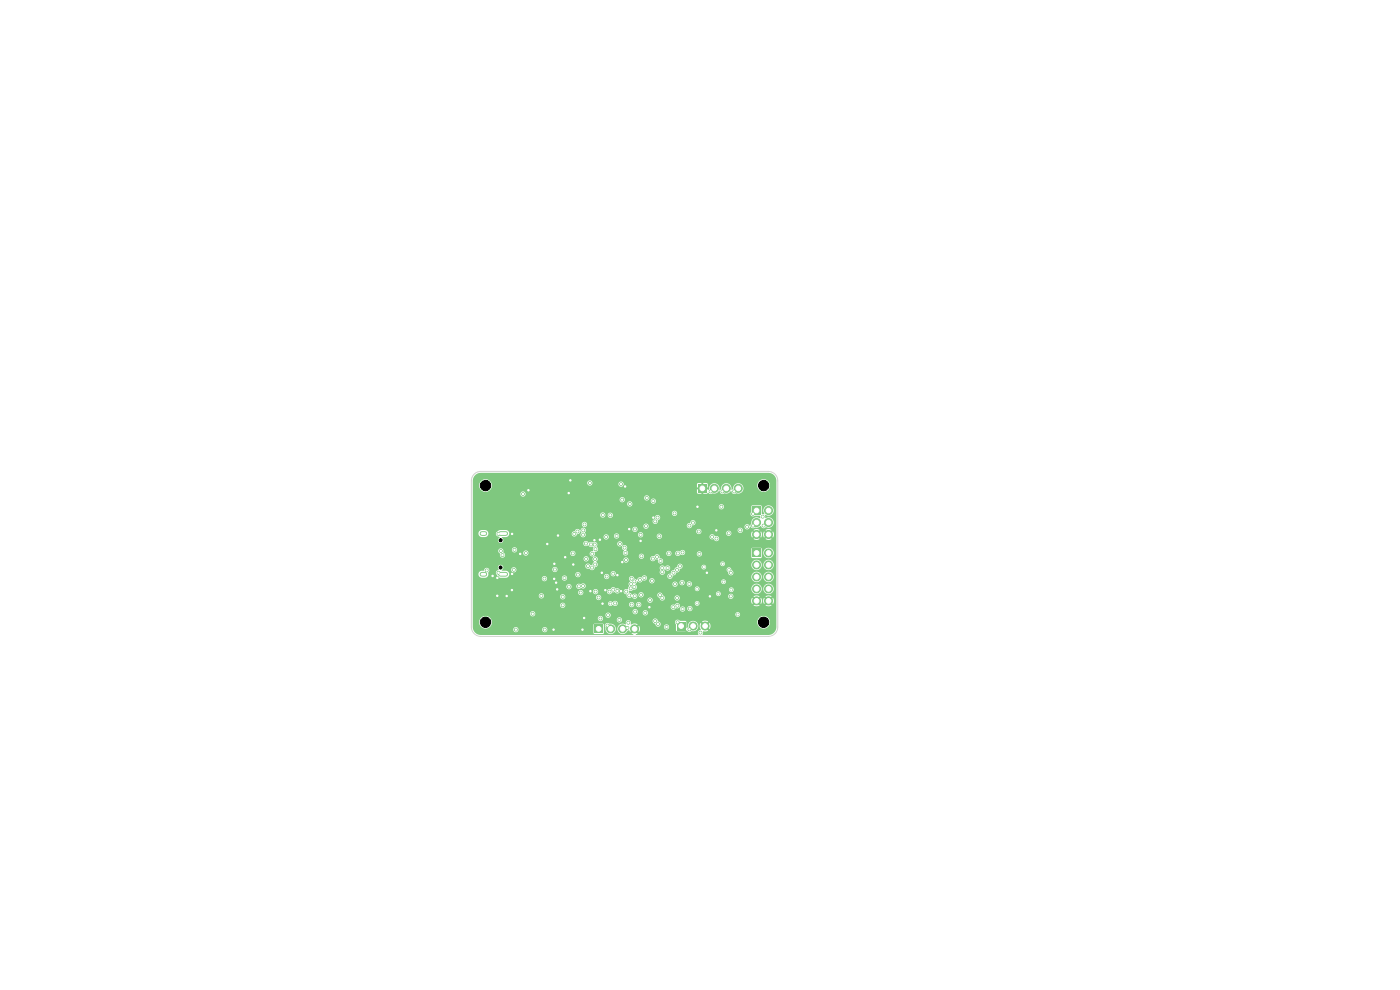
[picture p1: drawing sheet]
<svg xmlns="http://www.w3.org/2000/svg" width="297mm" height="210mm" viewBox="0 0 297 210" stroke-linecap="round" stroke-linejoin="round" font-family="sans-serif">
<path d="M159.7 107.5h1.6v1.7h-1.6z" fill="#7fc87f"/>
<g fill="#7fc87f" stroke="#7fc87f" stroke-width=".21">
<circle cx="163" cy="108.3" r=".85"/>
<circle cx="160.5" cy="110.8" r=".85"/>
<circle cx="163" cy="110.8" r=".85"/>
<circle cx="160.5" cy="113.4" r=".85"/>
<circle cx="163" cy="113.4" r=".85"/>
</g>
<path d="M159.7 116.5h1.6v1.7h-1.6z" fill="#7fc87f"/>
<g fill="#7fc87f" stroke="#7fc87f" stroke-width=".21">
<circle cx="163" cy="117.3" r=".85"/>
<circle cx="160.5" cy="119.8" r=".85"/>
<circle cx="163" cy="119.8" r=".85"/>
<circle cx="160.5" cy="122.4" r=".85"/>
<circle cx="163" cy="122.4" r=".85"/>
<circle cx="160.5" cy="124.9" r=".85"/>
<circle cx="163" cy="124.9" r=".85"/>
<circle cx="160.5" cy="127.5" r=".85"/>
<circle cx="163" cy="127.5" r=".85"/>
</g>
<path d="M126.2 132.6h1.6v1.7h-1.6z" fill="#7fc87f"/>
<g fill="#7fc87f" stroke="#7fc87f" stroke-width=".21">
<circle cx="129.5" cy="133.4" r=".85"/>
<circle cx="132.1" cy="133.4" r=".85"/>
<circle cx="134.6" cy="133.4" r=".85"/>
</g>
<path d="M143.6 132h1.7v1.7h-1.7z" fill="#7fc87f"/>
<g fill="#7fc87f" stroke="#7fc87f" stroke-width=".21">
<circle cx="147" cy="132.8" r=".85"/>
<circle cx="149.6" cy="132.8" r=".85"/>
</g>
<path d="M148.2 102.8h1.6v1.7h-1.6z" fill="#7fc87f"/>
<g fill="#7fc87f" stroke="#7fc87f" stroke-width=".21">
<circle cx="151.5" cy="103.6" r=".85"/>
<circle cx="154.1" cy="103.6" r=".85"/>
<circle cx="156.6" cy="103.6" r=".85"/>
<circle cx="135.5" cy="128.2" r=".3"/>
<circle cx="127" cy="126.8" r=".3"/>
<circle cx="140" cy="126.2" r=".3"/>
<circle cx="135.8" cy="123" r=".3"/>
<circle cx="134.6" cy="124.5" r=".3"/>
<circle cx="134.6" cy="123.3" r=".3"/>
<circle cx="108.6" cy="113.3" r=".3"/>
<circle cx="119.9" cy="118.2" r=".3"/>
<circle cx="123.9" cy="131.1" r=".3"/>
<circle cx="117.4" cy="133.6" r=".3"/>
<circle cx="108.6" cy="125.2" r=".3"/>
<circle cx="150.6" cy="126.5" r=".25"/>
<circle cx="127.7" cy="121.5" r=".3"/>
<circle cx="126.1" cy="114.6" r=".3"/>
<circle cx="131.8" cy="125.4" r=".3"/>
<circle cx="133.5" cy="112.2" r=".3"/>
<circle cx="118.2" cy="125" r=".3"/>
<circle cx="107.5" cy="126.4" r=".3"/>
<circle cx="127.3" cy="114.5" r=".3"/>
<circle cx="118" cy="123.6" r=".3"/>
<circle cx="117.6" cy="119.6" r=".3"/>
<circle cx="132.6" cy="103.2" r=".3"/>
<circle cx="105.5" cy="122.6" r=".3"/>
<circle cx="132" cy="119.2" r=".3"/>
<circle cx="137.8" cy="128.8" r=".3"/>
<circle cx="148" cy="107.5" r=".3"/>
<circle cx="128.4" cy="125.2" r=".3"/>
<circle cx="121" cy="101.9" r=".3"/>
<circle cx="125.2" cy="125.4" r=".3"/>
<circle cx="120.7" cy="104.6" r=".3"/>
<circle cx="104.5" cy="122.2" r=".3"/>
<circle cx="152" cy="112.5" r=".3"/>
<circle cx="121.6" cy="119.8" r=".3"/>
<circle cx="112.1" cy="104" r=".3"/>
<circle cx="105.5" cy="126.4" r=".3"/>
<circle cx="127.8" cy="128.1" r=".25"/>
<circle cx="108.6" cy="121.7" r=".3"/>
<circle cx="116.1" cy="115.4" r=".3"/>
<circle cx="123.6" cy="133.6" r=".3"/>
<circle cx="135.9" cy="114.8" r=".3"/>
<circle cx="117.6" cy="122.8" r=".3"/>
<circle cx="138.6" cy="109.8" r=".3"/>
<circle cx="150" cy="121.5" r=".3"/>
<circle cx="118.4" cy="113.6" r=".3"/>
<circle cx="131" cy="122" r=".3"/>
<circle cx="110.4" cy="117.5" r=".3"/>
<circle cx="138.3" cy="123.2" r=".3"/>
<circle cx="136.9" cy="130" r=".3"/>
<circle cx="139.6" cy="132.4" r=".3"/>
<circle cx="136.7" cy="122.6" r=".3"/>
<circle cx="142.8" cy="128.8" r=".3"/>
<circle cx="121.8" cy="113.3" r=".3"/>
<circle cx="135.9" cy="113.5" r=".3"/>
<circle cx="155" cy="121.5" r=".3"/>
<circle cx="125.1" cy="102.5" r=".3"/>
<circle cx="153" cy="107.5" r=".3"/>
<circle cx="155" cy="126.5" r=".3"/>
<circle cx="129.5" cy="128.1" r=".25"/>
<circle cx="119.4" cy="128.4" r=".3"/>
<circle cx="117.7" cy="120.8" r=".3"/>
<circle cx="157" cy="112.5" r=".3"/>
<circle cx="132.5" cy="116.2" r=".3"/>
<circle cx="137.2" cy="105.6" r=".3"/>
<circle cx="124.7" cy="120.1" r=".3"/>
<circle cx="132.8" cy="125.5" r=".3"/>
<circle cx="115.6" cy="133.6" r=".3"/>
<circle cx="138.6" cy="106.3" r=".3"/>
<circle cx="124.3" cy="115.3" r=".3"/>
<circle cx="123.7" cy="112.5" r=".3"/>
<circle cx="131.8" cy="102.7" r=".3"/>
<circle cx="133.5" cy="126.3" r=".3"/>
<circle cx="126.4" cy="125.5" r=".3"/>
<circle cx="134" cy="122.8" r=".3"/>
<circle cx="119.4" cy="126.6" r=".3"/>
<circle cx="109.4" cy="133.6" r=".3"/>
<circle cx="137.9" cy="127.3" r=".3"/>
<circle cx="159.8" cy="109" r=".3"/>
<circle cx="159.7" cy="111.5" r=".3"/>
<circle cx="161.8" cy="109.6" r=".3"/>
<circle cx="151.1" cy="113.9" r=".3"/>
<circle cx="154.6" cy="113.1" r=".3"/>
<circle cx="152" cy="114.2" r=".3"/>
<circle cx="162" cy="111.5" r=".3"/>
<circle cx="158.5" cy="111.8" r=".3"/>
<circle cx="144.2" cy="120.1" r=".3"/>
<circle cx="147" cy="110.9" r=".3"/>
<circle cx="153.3" cy="119.6" r=".25"/>
<circle cx="149.3" cy="120.3" r=".25"/>
<circle cx="153.5" cy="123.4" r=".25"/>
<circle cx="156.5" cy="130.4" r=".25"/>
<circle cx="154.6" cy="120.8" r=".25"/>
<circle cx="147.9" cy="124.9" r=".25"/>
<circle cx="143.1" cy="108.9" r=".3"/>
<circle cx="132.7" cy="117.3" r=".3"/>
<circle cx="155.8" cy="104.2" r=".3"/>
<circle cx="142.9" cy="121.5" r=".3"/>
<circle cx="140.5" cy="120.5" r=".3"/>
<circle cx="148.4" cy="117.5" r=".3"/>
<circle cx="138.5" cy="118.5" r=".3"/>
<circle cx="121.5" cy="117.4" r=".3"/>
<circle cx="114.8" cy="126.4" r=".3"/>
<circle cx="106.6" cy="117.8" r=".3"/>
<circle cx="109.1" cy="116.6" r=".3"/>
<circle cx="113" cy="130.2" r=".3"/>
<circle cx="134.7" cy="112.3" r=".3"/>
<circle cx="139.5" cy="109.8" r=".3"/>
<circle cx="132" cy="106" r=".3"/>
<circle cx="150.8" cy="104.2" r=".3"/>
<circle cx="153.2" cy="104.2" r=".3"/>
<circle cx="144.7" cy="123.6" r=".3"/>
<circle cx="125.6" cy="120.4" r=".3"/>
<circle cx="127.9" cy="109.2" r=".3"/>
<circle cx="125.4" cy="115.5" r=".3"/>
<circle cx="111.5" cy="117.3" r=".3"/>
<circle cx="111" cy="104.8" r=".3"/>
<circle cx="147.9" cy="128" r=".25"/>
<circle cx="155.2" cy="125.1" r=".25"/>
<circle cx="152.4" cy="125.9" r=".25"/>
<circle cx="143.7" cy="128.5" r=".3"/>
<circle cx="133.8" cy="124.8" r=".3"/>
<circle cx="144.8" cy="129.2" r=".3"/>
<circle cx="123.7" cy="124.3" r=".3"/>
<circle cx="143.8" cy="132" r=".3"/>
<circle cx="146.2" cy="133.5" r=".3"/>
<circle cx="139" cy="131.8" r=".3"/>
<circle cx="132.8" cy="118.8" r=".3"/>
<circle cx="141.9" cy="117.4" r=".3"/>
<circle cx="143.8" cy="117.4" r=".3"/>
<circle cx="130.1" cy="121.7" r=".3"/>
<circle cx="129.3" cy="125.5" r=".3"/>
<circle cx="144.8" cy="117.2" r=".3"/>
<circle cx="142.1" cy="122.2" r=".3"/>
<circle cx="140.5" cy="121.4" r=".3"/>
<circle cx="139.4" cy="118.1" r=".3"/>
<circle cx="146.2" cy="111.5" r=".3"/>
<circle cx="115.5" cy="122.8" r=".3"/>
<circle cx="119.8" cy="122.6" r=".3"/>
<circle cx="129.5" cy="109.3" r=".3"/>
<circle cx="126.2" cy="115.5" r=".3"/>
<circle cx="124.4" cy="118.5" r=".3"/>
<circle cx="133.6" cy="106.9" r=".3"/>
<circle cx="134.8" cy="129.8" r=".3"/>
<circle cx="122.6" cy="121.9" r=".3"/>
<circle cx="129" cy="130.5" r=".3"/>
<circle cx="134" cy="128.2" r=".3"/>
<circle cx="130.5" cy="128" r=".3"/>
<circle cx="123.2" cy="125.7" r=".3"/>
<circle cx="126.2" cy="119.8" r=".3"/>
<circle cx="139.9" cy="113.8" r=".3"/>
<circle cx="139" cy="110.6" r=".3"/>
<circle cx="128.6" cy="113.9" r=".3"/>
<circle cx="130.1" cy="125.1" r=".3"/>
<circle cx="133.9" cy="123.9" r=".3"/>
<circle cx="128.7" cy="122.3" r=".3"/>
<circle cx="133.3" cy="132.1" r=".3"/>
<circle cx="146.3" cy="129.1" r=".3"/>
<circle cx="141.4" cy="133" r=".3"/>
<circle cx="143.7" cy="126.9" r=".3"/>
<circle cx="131" cy="125.4" r=".3"/>
<circle cx="122.8" cy="124.4" r=".3"/>
<circle cx="140.5" cy="126.9" r=".3"/>
<circle cx="136" cy="126.2" r=".3"/>
<circle cx="134.6" cy="126.5" r=".3"/>
<circle cx="148.6" cy="134.2" r=".3"/>
<circle cx="120.7" cy="124.5" r=".3"/>
<circle cx="141.6" cy="120.5" r=".3"/>
<circle cx="140.1" cy="119" r=".3"/>
<circle cx="148.2" cy="112.8" r=".3"/>
<circle cx="143.6" cy="120.9" r=".3"/>
<circle cx="143.2" cy="123.9" r=".3"/>
<circle cx="136.1" cy="118" r=".3"/>
<circle cx="122.5" cy="112.8" r=".3"/>
<circle cx="128.9" cy="132.7" r=".3"/>
<circle cx="125.7" cy="117.5" r=".3"/>
<circle cx="126.2" cy="118.6" r=".3"/>
<circle cx="131.5" cy="115.4" r=".3"/>
<circle cx="123.7" cy="113.4" r=".3"/>
<circle cx="127.4" cy="131.2" r=".3"/>
<circle cx="131.4" cy="131.5" r=".3"/>
<circle cx="133.1" cy="133.2" r=".3"/>
<circle cx="130.8" cy="113.7" r=".3"/>
<circle cx="126.3" cy="116.5" r=".3"/>
<circle cx="137.1" cy="111.6" r=".3"/>
<circle cx="124" cy="111.2" r=".3"/>
<circle cx="146.2" cy="123.9" r=".3"/>
<circle cx="106.2" cy="116.9" r=".3"/>
<circle cx="109" cy="120.9" r=".3"/>
<circle cx="103.2" cy="121" r=".3"/>
<circle cx="105.7" cy="121.5" r=".3"/>
<circle cx="105.7" cy="113.2" r=".3"/>
</g>
<path d="M102.3 113.2h.5M106.2 113.2h1.1M102.3 121.8h.5M106.2 121.8h1.1" fill="none" stroke="#7fc87f" stroke-width="1"/>
<path d="M100.9 100.7l1.1-.4h61a1.7 1.7 0 0 1 1.7 1.7v31a1.7 1.7 0 0 1-1.7 1.7h-13.9l.1-.8h.6l.4-.2-.4-.4 .2-.3 .6 .4a1.14 1.14 0 0 0-.1-1.3l-.5 .5-.2-.3 .4-.4h10.4a1.35 1.35 0 0 0 1.9 1.4 1.35 1.35 0 0 0 .4-2.3 1.35 1.35 0 0 0-2.2 .7l-.1 .2-10.4-.1a1.14 1.14 0 0 0-1.3 .1l.5 .4-.3 .3-.5-.4a1.43 1.43 0 0 0 .1 1.4 .77 .77 0 0 0-.6 1.1h-13.2v-.2l.4-.2-.5-.4 .3-.3 .5 .4a1.14 1.14 0 0 0 0-1.3l-.5 .5-.3-.3 .4-.5a1.43 1.43 0 0 0-1.4 .1l.1-.5-.2-.3h4.7l.2 .4 .4 .3a.54 .54 0 0 0 .8 .5h1v.2a.56 .56 0 0 0 .9 .4 .56 .56 0 0 0 0-1 .56 .56 0 0 0-.9 .4h-1a.55 .55 0 0 0 .4-.5 .55 .55 0 0 0-.3-.5h3.3l.2 .6 .1 1.3 1.9 .1 .4-.2a.68 .68 0 0 0 1 .2 1.11 1.11 0 0 0 1.3-1.1 1.11 1.11 0 0 0-1.2-1.1 1.11 1.11 0 0 0-1 1.4l-.3 .1-.1-1.4-1.2-.1-.2-.1a.56 .56 0 0 0-.9 .3l-3.5-.1a.7 .7 0 0 0-1-.5l-.3 .4h-4.8a.65 .65 0 0 0-.7 .1 .65 .65 0 0 0-.2 .7 1.12 1.12 0 0 0-1.6 .4 1.12 1.12 0 0 0 .6 1.5 1.12 1.12 0 0 0 1.5-.6l.3-.1 .2 .4 .5-.5 .2 .3-.4 .4 .4 .4h-32.5a1.69 1.69 0 0 1-1.5-1.2h8.5a.56 .56 0 0 0 .5 .6 .56 .56 0 0 0 .6-.6h5v.1a.56 .56 0 0 0 .9 .4 .56 .56 0 0 0 0-.9 .56 .56 0 0 0-.9 .4h-5l-.2-.4a.56 .56 0 0 0-.9 .4h-8.5l-.1-1.6h1.3v.2a1.35 1.35 0 0 0 1.2 1.2 1.35 1.35 0 0 0 1.4-.8h21.7v1.8l.2 .2 1.9-.1 .1-1.8h.2l.1 .3a1.67 1.67 0 0 0 .9 1.6 1.14 1.14 0 0 0 1.3-1.2 1.14 1.14 0 0 0-1.4-1 .56 .56 0 0 0-.9 .3h-.2l-.2-.3h-1.8l-.2 .2h-21.7l.2-.6-.4-.8h22.8v.2a.55 .55 0 0 0 .5 .4 .55 .55 0 0 0 .6-.3h2.9v.2a.56 .56 0 0 0 .9 .4 .56 .56 0 0 0 0-1 .56 .56 0 0 0-.9 .4h-2.9a.56 .56 0 0 0-.4-.7 .56 .56 0 0 0-.7 .4h-22.8a1.35 1.35 0 0 0-1.4-.4 1.35 1.35 0 0 0-1 1.2h-1.3v-1.8h12.1v.2a.55 .55 0 0 0 .5 .4 .55 .55 0 0 0 .6-.3h14.9v.2a.56 .56 0 0 0 .9 .4 .56 .56 0 0 0 0-1 .56 .56 0 0 0-.9 .4h-14.9a.55 .55 0 0 0-.3-.7h21v.1a.55 .55 0 0 0 .5 .5 .55 .55 0 0 0 .6-.4h1v.2a.55 .55 0 0 0 .5 .4 .55 .55 0 0 0 .6-.2h18.6v.1a.5 .5 0 0 0 .8 .4 .5 .5 0 0 0 0-.9 .5 .5 0 0 0-.8 .4l-18.6-.1a.55 .55 0 0 0-.3-.7 .55 .55 0 0 0-.8 .4h-1v-.1a.56 .56 0 0 0-.5-.6 .56 .56 0 0 0-.6 .5l-21.3-.1-.2 .2-.3 .3h-12.1v-1.8h18.5a.55 .55 0 0 0 .8 .6 .55 .55 0 0 0 .1-.9h9.3v.1a.5 .5 0 0 0 .4 .4 .5 .5 0 0 0 .5-.1l.2-.1a.55 .55 0 0 0 .9-.1h2.4v.1a.56 .56 0 0 0 .7 .5 .56 .56 0 0 0 .5-.6h.3v.1a.55 .55 0 0 0 .9 .4h6.5v.2a.55 .55 0 0 0 .4 .4 .55 .55 0 0 0 .6-.2h.9v.2a.55 .55 0 0 0 .7 .4 .55 .55 0 0 0 .4-.7h.5v.2a.56 .56 0 0 0 .8 .4 .56 .56 0 0 0 0-1 .56 .56 0 0 0-.8 .4h-.5l-.4-.4-.4 .2-.3 .3h-.9l.1-.1a.58 .58 0 0 0 .8-.3 .58 .58 0 0 0-.3-.8 .58 .58 0 0 0-.8 .4l-.2-.1a.56 .56 0 0 0-.6 .5h-6.5l.3-.4-.1-.4h11.4a.51 .51 0 0 0 .6 .6 .51 .51 0 0 0 .3-.8 .51 .51 0 0 0-.9 .1l-11.5 .1a.56 .56 0 0 0-.5-.2 .56 .56 0 0 0-.5 .5h-.3l-.2-.3a.56 .56 0 0 0-.5-.2 .56 .56 0 0 0-.5 .5h-2.4l.1-.1a.64 .64 0 0 0-.5-.6 .64 .64 0 0 0-.7 .2l-.6-.1-.3 .4h-9.3a.56 .56 0 0 0-.9 .3h-18.5v-2h14v.2a.55 .55 0 0 0 .5 .5 .55 .55 0 0 0 .6-.5h3.4v.2a.55 .55 0 0 0 .6 .5 .55 .55 0 0 0 .5-.5h6.5v.1a.55 .55 0 0 0 .8 .4h10.2v.2a.56 .56 0 0 0 .8 .4 .56 .56 0 0 0 0-1 .56 .56 0 0 0-.8 .4h-10.1a.56 .56 0 0 0 0-.9 .56 .56 0 0 0-.9 .4h-6.5a.56 .56 0 0 0-.5-.7 .56 .56 0 0 0-.6 .5h-3.4a.56 .56 0 0 0-.5-.7 .56 .56 0 0 0-.6 .5h-14v-.7h22.3v.2a.55 .55 0 0 0 .8 .4 .55 .55 0 0 0 .3-.8h2.1v.2a.56 .56 0 0 0 .6 .5 .56 .56 0 0 0 .5-.7h1.8v.2a.62 .62 0 0 0 .6 .5 .62 .62 0 0 0 .6-.5h.6a.56 .56 0 0 0 .6 .3 .56 .56 0 0 0 .4-.5h.8l.1 .4 .5 .3a.63 .63 0 0 0 .4 .7 .63 .63 0 0 0 .7-.2 .58 .58 0 0 0 .9 .4 .58 .58 0 0 0 .2-.9h.3v.1a.55 .55 0 0 0 .6 .5 .55 .55 0 0 0 .6-.5h2.8l.2 .4 .3 .2a.59 .59 0 0 0 .6 .6 .59 .59 0 0 0 .6-.6h2v.1a.55 .55 0 0 0 .7 .5h15.5l.3 .7 .4-.5 .3 .3-.4 .5a1.14 1.14 0 0 0 1.3 0l-.5-.5 .3-.3 .4 .5 .2-.7h.3l.2 .7 .5-.5 .3 .3-.5 .5a1.14 1.14 0 0 0 1.3 0l-.5-.5 .3-.3 .5 .5a1.14 1.14 0 0 0 0-1.3l-.5 .5-.3-.3 .4-.5a1.14 1.14 0 0 0-1.2 0l.5 .5-.3 .3-.5-.5-.2 .6h-.3l-.2-.6-.4 .5-.3-.3 .4-.5a1.14 1.14 0 0 0-1.3 0l.5 .5-.3 .3-.4-.5-.3 .6h-15.5a.55 .55 0 0 0 .2-1 .55 .55 0 0 0-.9 .4h-2l-.7-.9h11.5a.5 .5 0 0 0 .7 .5h1.9v.2a.56 .56 0 0 0 .8 .4 .56 .56 0 0 0 0-1 .56 .56 0 0 0-.8 .4h-1.9a.5 .5 0 0 0 .1-.9 .5 .5 0 0 0-.8 .4l-11.6-.1a.56 .56 0 0 0-.9 .4l-2.8-.1a.56 .56 0 0 0-.6-.5 .56 .56 0 0 0-.6 .5l-.4-.1a.67 .67 0 0 0-.9 .2l-.3-.3-.4-.2 .1-.4a.7 .7 0 0 0 .9-.3h.4l.2-.2h12.4a.5 .5 0 0 0 .4 .6 .5 .5 0 0 0 .6-.4h6.2v.2a.5 .5 0 0 0 .7 .4 .5 .5 0 0 0 .3-.8h3.8v.2a1.1 1.1 0 0 0 1.2 1 1.1 1.1 0 0 0 1-1.2h.3v.2a1.1 1.1 0 0 0 1.7 .9 1.1 1.1 0 0 0 0-1.9 1.1 1.1 0 0 0-1.7 .8h-.3v-.1a1.1 1.1 0 0 0-1.2-.9 1.1 1.1 0 0 0-1 1h-3.8l-.5-.2-.5 .4h-6.2a.5 .5 0 0 0-.4-.6 .5 .5 0 0 0-.6 .4h-12.3a.68 .68 0 0 0-.4-.9h7.9a.55 .55 0 0 0 .8 .6 .55 .55 0 0 0 .2-1h.5v.2a.55 .55 0 0 0 .5 .5 .55 .55 0 0 0 .6-.4h.5v.1a.55 .55 0 0 0 .9 .4 .55 .55 0 0 0-.2-1h6.6v.2a.5 .5 0 0 0 .8 .3 .5 .5 0 0 0 0-.8 .5 .5 0 0 0-.8 .3h-6.7a.56 .56 0 0 0-.6 .5h-.5a.55 .55 0 0 0-.4-.7 .55 .55 0 0 0-.7 .4h-.6a.56 .56 0 0 0-.9 .4h-7.8l.3-.6h.2a.61 .61 0 0 0 .6 .2 .61 .61 0 0 0 .5-.4h1.3a.56 .56 0 0 0 .8 .6 .56 .56 0 0 0 .2-.9 .56 .56 0 0 0-.9 .2l-.1 .1h-.8a.55 .55 0 0 0 .2-.9h4.5v.1a.55 .55 0 0 0 .5 .5 .55 .55 0 0 0 .6-.5h16.7v.2a1.1 1.1 0 0 0 1.2 1 1.1 1.1 0 0 0 1-1.2h.3v.2a1.1 1.1 0 0 0 1.7 .8 1.1 1.1 0 0 0 0-1.9 1.1 1.1 0 0 0-1.7 .9h-.3v-.2a1.1 1.1 0 0 0-1.2-.8 1.1 1.1 0 0 0-1 1h-16.7v-.2a.76 .76 0 0 0 .8-.7 .56 .56 0 0 0 .7-.6l.4-.2 .2-.4h4l.1 .4 .3 .2h4.9l.4 .6a.58 .58 0 0 0 .5 .6 .58 .58 0 0 0 .6-.4 .58 .58 0 0 0-.4-.7 .5 .5 0 0 0-.5-.6 .5 .5 0 0 0-.6 .5h-4.6a.5 .5 0 0 0 .1-.9 .5 .5 0 0 0-.8 .3h-4a.56 .56 0 0 0-.6-.6 .56 .56 0 0 0-.5 .6l-.4 .2-.4 .6a.72 .72 0 0 0-.7 .7 .56 .56 0 0 0-.6 .5h-4.6a.63 .63 0 0 0-.9 .3l-.3-.1a.68 .68 0 0 0-.7 .6l-.5-.2a.61 .61 0 0 0-.9-.5 .61 .61 0 0 0 0 1 .8 .8 0 0 0-.2 1.1l-.3 .6-.3-.1a.56 .56 0 0 0-.6 .5h-.8a.67 .67 0 0 0-.9-.6 .67 .67 0 0 0-1.2 .2 .55 .55 0 0 0-.7 .4h-1.8l-.2-.3a.56 .56 0 0 0-.9 .3h-2.2a.56 .56 0 0 0-.5-.2 .56 .56 0 0 0-.5 .4h-22.3v-1.2h19.8v.1a.55 .55 0 0 0 .7 .5 .55 .55 0 0 0 .4-.7h1v.1a.68 .68 0 0 0 1.2 .3 .57 .57 0 0 0 .8-.2 .57 .57 0 0 0-.2-.7 .57 .57 0 0 0-.8 .2l-.1-.1a.56 .56 0 0 0-.9 .4l-1-.1a.56 .56 0 0 0-.6-.3 .56 .56 0 0 0-.5 .5h-19.8v-1.7h14.6v.1a.55 .55 0 0 0 .7 .5 .55 .55 0 0 0 .4-.7h3.2v.1a.56 .56 0 0 0 .8 .4 .56 .56 0 0 0 0-.9 .56 .56 0 0 0-.8 .4l-3.2-.1a.56 .56 0 0 0-.6-.3 .56 .56 0 0 0-.5 .5h-14.6v-1h1.2v.2a.75 .75 0 0 0 .7 .7l.9-.1a1.01 1.01 0 0 0 .5-1.1h1.6l.1 .4 .5 .7 1.6 .1a.75 .75 0 0 0 .6-.8h14v.2a.55 .55 0 0 0 .5 .4 .55 .55 0 0 0 .5-.2h5.1v.2a.56 .56 0 0 0 .9 .4 .56 .56 0 0 0 0-1 .56 .56 0 0 0-.9 .4h-5.1l.1-.6h6.4v.2a.56 .56 0 0 0 .9 .4 .56 .56 0 0 0 0-1 .56 .56 0 0 0-.9 .4h-6.4l-.2-.1a.56 .56 0 0 0-.9 .3l-14-.1a.75 .75 0 0 0-.6-.6h-.9l-.1-.2 .2-.1h1.8v.1a.55 .55 0 0 0 .7 .5 .55 .55 0 0 0 .4-.7h7.7v.2a.56 .56 0 0 0 .8 .4 .56 .56 0 0 0 0-1 .56 .56 0 0 0-.8 .4h-7.7l-.2-.3a.56 .56 0 0 0-.9 .4l-1.7-.1a.6 .6 0 0 0-.2-.8 .6 .6 0 0 0-.8 .2 .6 .6 0 0 0 .1 .8l-.4 .2-.2 .3h-1.6l.1-.1a.59 .59 0 0 0-.4-.8 .59 .59 0 0 0-.7 .6 .84 .84 0 0 0-1.1 .6h-1.2v-3.2h23.5v.1a.56 .56 0 0 0 .8 .4 .56 .56 0 0 0 0-.9 .56 .56 0 0 0-.8 .4h-23.5v-1.7h5.4l.1 .4 .2 .2a.57 .57 0 0 0 .5 .9 .57 .57 0 0 0 .5-.9l-.2-.1h4.2v.1a.55 .55 0 0 0 .6 .5 .55 .55 0 0 0 .5-.6h8.9v.2a.56 .56 0 0 0 .8 .4 .56 .56 0 0 0 0-1 .56 .56 0 0 0-.8 .4h-8.9a.56 .56 0 0 0-.5-.5 .56 .56 0 0 0-.6 .5l-4.2-.1-.1-.6h1.9a.56 .56 0 0 0 .7 .6 .56 .56 0 0 0 .2-.9 .56 .56 0 0 0-.9 .2l-1.9 .1-.4-.3a.55 .55 0 0 0-.6 .5h-5.4v-1.6h23.4v.2a.62 .62 0 0 0 1.1 .3h.1a.86 .86 0 0 0 1 .3v.8a.62 .62 0 0 0-.8 .7 .62 .62 0 0 0 .8 .5l-.1 .3a.79 .79 0 0 0 .2 .9l-.3 .6-.4 .1a.59 .59 0 0 0-.8-.3 .59 .59 0 0 0-.3 .9 .59 .59 0 0 0 .9 .1 .55 .55 0 0 0 .6 .3 .55 .55 0 0 0 .5-.5h13.7l.2 .5a.6 .6 0 0 0 0 .8 .6 .6 0 0 0 .9-.1l-.1-.6 .1-.3a.57 .57 0 0 0 .8 .4 .57 .57 0 0 0 .3-.8 .57 .57 0 0 0-.8-.2l-.3 .2-.2-.2a.56 .56 0 0 0-.9 .3h-13.7a.67 .67 0 0 0 .6-.5 .67 .67 0 0 0-.3-.7l.3-.5h5.4v.2a.56 .56 0 0 0 .9 .4 .56 .56 0 0 0 0-1 .56 .56 0 0 0-.9 .4h-5.4a.79 .79 0 0 0-.8-.7l9.5-.1a.55 .55 0 0 0 .3 .6 .55 .55 0 0 0 .6-.1h1.5v.2a.67 .67 0 0 0 .6 .4 .67 .67 0 0 0 .7-.4l.4 .2a.55 .55 0 0 0 .1 .6 .55 .55 0 0 0 .6 .1h12.5v.2a.5 .5 0 0 0 .5 .4 .5 .5 0 0 0 .5-.3h5.6v.1a1.1 1.1 0 0 0 1.2 1 1.1 1.1 0 0 0 1-1.1h.3v.1a1.1 1.1 0 0 0 1.7 .9 1.1 1.1 0 0 0 0-1.9 1.1 1.1 0 0 0-1.7 .9h-.3v-.2a1.1 1.1 0 0 0-1.2-.9 1.1 1.1 0 0 0-1 1.1l-5.6-.1a.5 .5 0 0 0-.4-.6 .5 .5 0 0 0-.6 .4h-12.5a.59 .59 0 0 0 .3-.7 .59 .59 0 0 0-.7-.4 .63 .63 0 0 0-.4-.8 .63 .63 0 0 0-.8 .4l-.1-.1a.56 .56 0 0 0-.7 .5h-1.5l.1-.1a.55 .55 0 0 0-.2-.8 .55 .55 0 0 0-.8 .4h-9.5l.2-.4-.1-.4a.69 .69 0 0 0 .7-.4 .69 .69 0 0 0-.2-.8l.1-.6h4.2a.67 .67 0 0 0 1.1 .5v.1a.79 .79 0 0 0 .4 .9 .56 .56 0 0 0 0 1 .56 .56 0 0 0 .9-.5h8v.2a.56 .56 0 0 0 .7 .5 .56 .56 0 0 0 .5-.7h.7v.2a.61 .61 0 0 0 .6 .5 .61 .61 0 0 0 .6-.4h.1a.55 .55 0 0 0 .8-.2h2.5v.2a.56 .56 0 0 0 .9 .4 .56 .56 0 0 0 0-1 .56 .56 0 0 0-.9 .4h-2.5a.59 .59 0 0 0-.3-.7 .59 .59 0 0 0-.8 .3h-.1a.56 .56 0 0 0-.9 .3h-.7l-.3-.3a.56 .56 0 0 0-.9 .3h-8l-.2-.3-.3-.3 .2-.3h26.4v1.8l.2 .2h1.8l.2-.2v-1h.3v.2a1.1 1.1 0 0 0 1.7 .8 1.1 1.1 0 0 0 0-1.8 1.1 1.1 0 0 0-1.7 .8h-.3v-.8l-.2-.2h-1.8l-.2 .2h-26.4a.59 .59 0 0 0-.2-.7 .59 .59 0 0 0-.8 .1 .6 .6 0 0 0-.2-.9 .6 .6 0 0 0-.9 .4h-4.2l-.1-.1a.6 .6 0 0 0-.8-.1l-.5-.2-.4 .2a.62 .62 0 0 0-.6-.3 .62 .62 0 0 0-.6 .4h-23.4v-2.1h1.2v.2a.75 .75 0 0 0 .7 .6l1-.1 .3-.3 .1-.3h1.6a1.04 1.04 0 0 0 .8 .8 .61 .61 0 0 0-.3 .9 .61 .61 0 0 0 1 .1 .61 .61 0 0 0-.3-1l1-.1a.75 .75 0 0 0 .6-.7h13.3v.1a.61 .61 0 0 0 .6 .5 .61 .61 0 0 0 .6-.5 .58 .58 0 0 0 .6-.6l.2 .2a.61 .61 0 0 0 0 .8 .61 .61 0 0 0 .8 .1h3.9v.2a.55 .55 0 0 0 .8 .4 .55 .55 0 0 0 .3-.8h1.1v.2a.55 .55 0 0 0 .8 .4 .55 .55 0 0 0 .2-.8h4.1v.1a.55 .55 0 0 0 .5 .5 .55 .55 0 0 0 .6-.3h2.9v.1a.55 .55 0 0 0 .6 .5 .55 .55 0 0 0 .5-.5h10.1v.1a.75 .75 0 0 0 1 .5 .56 .56 0 0 0 .8 .3 .56 .56 0 0 0 .2-.8 .56 .56 0 0 0-.9-.1v-.1a.56 .56 0 0 0-.6-.4 .56 .56 0 0 0-.5 .5h-10.1v-.1a.56 .56 0 0 0-.5-.5 .56 .56 0 0 0-.6 .5h-2.9a.56 .56 0 0 0-.4-.8 .56 .56 0 0 0-.7 .5h-4.1l-.1-.1a.56 .56 0 0 0-.9 .3h-1.1l-.2-.1a.56 .56 0 0 0-.9 .3h-3.9l.2-.3-.2-.5 .2-.4-.1-.4h9.9a.55 .55 0 0 0 .4 .6 .55 .55 0 0 0 .6-.1h12.6v.1a.55 .55 0 0 0 .4 .5 .55 .55 0 0 0 .6-.2h5.3v.1a.55 .55 0 0 0 .6 .5 .55 .55 0 0 0 .5-.4h4.2l.3 .7 .4-.4 .3 .2-.4 .6a1.14 1.14 0 0 0 1.3-.1l-.5-.5 .3-.2 .4 .4 .2-.7h.3l.2 .7 .5-.4 .3 .2-.5 .6a1.14 1.14 0 0 0 1.3-.1l-.5-.5 .3-.2 .5 .4a1.14 1.14 0 0 0 0-1.3l-.5 .5-.3-.3 .4-.5a1.14 1.14 0 0 0-1.2 0l.5 .5-.3 .3-.5-.5-.2 .6h-.3l-.2-.6-.4 .5-.3-.3 .4-.5a1.14 1.14 0 0 0-1.3 0l.5 .5-.3 .3-.4-.5-.3 .6h-4.2a.55 .55 0 0 0-.4-.7 .55 .55 0 0 0-.7 .5h-5.3v-.7h7.8a.56 .56 0 0 0 .7 .6 .56 .56 0 0 0 .2-.9 .56 .56 0 0 0-.9 .2v.1h-7.8l-.1-.1a.56 .56 0 0 0-.9 .4l-12.6-.1a.56 .56 0 0 0-.2-.8 .56 .56 0 0 0-.8 .4h-9.9l-.3-.3 .6-.3h12a.55 .55 0 0 0 .6 .6 .55 .55 0 0 0 .5-.8h8.1v.2a.55 .55 0 0 0 .5 .5 .55 .55 0 0 0 .6-.4h11.1v.1a.59 .59 0 0 0 .7 .5 .59 .59 0 0 0 .5-.6h.1a.69 .69 0 0 0 1 .2h.6l.7-.3a.62 .62 0 0 0 1 .2 1.13 1.13 0 0 0 1.6-1.1 1.13 1.13 0 0 0-1.8-.8l.1-.7a1.12 1.12 0 0 0 1.8-.6 1.12 1.12 0 0 0-1.3-1.4 1.12 1.12 0 0 0-.7 1.8h-.6v-1.6l-.2-.2-1.9 .1-.1 1.2a.58 .58 0 0 0-.1 .9 .58 .58 0 0 0 .9 0h1l.1 .5a1.21 1.21 0 0 0-1.3 0 1.21 1.21 0 0 0-.6 1.2l-.3 .5a.63 .63 0 0 0-.6-.4 .63 .63 0 0 0-.6 .5h-11.1l.1-.3a.64 .64 0 0 0 .6-.7l-.2-.3a.71 .71 0 0 0-1 .6l-.4 .1-.2 .3h-8.1l-.1-.1a.56 .56 0 0 0-.6-.2 .56 .56 0 0 0-.4 .5l-12-.1a.57 .57 0 0 0-.4-.8 .57 .57 0 0 0-.7 .5 .57 .57 0 0 0 .5 .7l-.5 .2-.3 .5a.63 .63 0 0 0-.7-.4 .63 .63 0 0 0-.5 .5l-.4 .1-.2 .4h-13.3l-.1-.5-.4-.2-1.4-.1-.7 .4-.2 .4h-1.6a.75 .75 0 0 0-.7-.8l-1 .1-.4 .6h-1.2v-2.6h38.1v.2a.6 .6 0 0 0 .8 .4 .6 .6 0 0 0 .4-.8 .57 .57 0 0 0 .4-.7 .57 .57 0 0 0-.8-.3 .57 .57 0 0 0-.3 .7l-.3 .3-.2 .2h-38.1v-1.3h27a.55 .55 0 0 0 .5 .6 .55 .55 0 0 0 .6-.6h.5v.2a.55 .55 0 0 0 .9 .4 .55 .55 0 0 0 0-1h12.7v.2a.56 .56 0 0 0 .9 .4 .56 .56 0 0 0 0-1 .56 .56 0 0 0-.9 .4l-13-.1a.55 .55 0 0 0-.6 .5h-.5a.56 .56 0 0 0-.5-.5 .56 .56 0 0 0-.6 .5h-27v-2.4h32.7v.2a.55 .55 0 0 0 .8 .4h18.7v.2a.56 .56 0 0 0 .8 .4 .56 .56 0 0 0 0-1 .56 .56 0 0 0-.8 .4h-18.7a.56 .56 0 0 0 .1-.9 .56 .56 0 0 0-.9 .3h-32.7v-.9h31.1v.2a.55 .55 0 0 0 .5 .4 .55 .55 0 0 0 .6-.3h5.5v.2a.56 .56 0 0 0 .9 .4 .56 .56 0 0 0 0-1 .56 .56 0 0 0-.9 .4h-5.5l.1-.3-.3-.3h4.3v.1a.56 .56 0 0 0 .9 .4 .56 .56 0 0 0 0-.9 .56 .56 0 0 0-.9 .4l-4.7-.2-.2 .2-.3 .3h-31.1v-1.2h10.1a.56 .56 0 0 0 .7 .6 .56 .56 0 0 0 .3-.9 .56 .56 0 0 0-1 .2v.1h-10.1v-1.8h1.3a1.35 1.35 0 0 0 1.7 1.4 1.35 1.35 0 0 0 .9-1.9h20.4v.1a.55 .55 0 0 0 .5 .5 .55 .55 0 0 0 .6-.4h5.5v.2a.55 .55 0 0 0 .6 .5 .55 .55 0 0 0 .5-.6h15.6v.7h.6v.4h-.6l.1 .9 .8 .1v-.7h.4v.7l.7-.1 .4-.1a.64 .64 0 0 0 .9 0 1.27 1.27 0 0 0 1.4-.5 .67 .67 0 0 0 .4 .6 .67 .67 0 0 0 .7-.1 1.28 1.28 0 0 0 1.4-.5 .65 .65 0 0 0 .4 .7 .65 .65 0 0 0 .7-.2 1.1 1.1 0 0 0 1.3-.4 1.1 1.1 0 0 0 0-1.3h3.1v.2a1.35 1.35 0 0 0 2.1 1.1 1.35 1.35 0 0 0 0-2.4 1.35 1.35 0 0 0-2.1 1.1h-3.1a1.15 1.15 0 0 0-1.4-.3 1.15 1.15 0 0 0-.6 1.2l-.3 .1a1.17 1.17 0 0 0-1.1-1.4 1.17 1.17 0 0 0-1.2 1.3l-.2 .2a1.16 1.16 0 0 0-1-1.5 1.16 1.16 0 0 0-1.3 1.3l-.1 .1-.1-.1h-.7v-.4h.7l-.1-.7-.2-.3h-.7v.7h-.4v-.7l-.7 .1-.2 .2h-15.6a.55 .55 0 0 0-.5-.6 .55 .55 0 0 0-.6 .5l-5.5-.1a.56 .56 0 0 0-.5-.6 .56 .56 0 0 0-.6 .5l-20.4-.1a1.35 1.35 0 0 0-1.5-.6 1.35 1.35 0 0 0-1.1 1.2h-1.3l.1-1.4z" fill="#7fc87f"/>
<path d="M100.6 100.6l.6-.4 .8-.2h61a2 2 0 0 1 2 2v31a2 2 0 0 1-2 2h-61a2 2 0 0 1-2-2v-31l.2-.8z" fill="none" stroke="#d0d2cd" stroke-width=".21"/>
<g fill="#fff" stroke="#fff" stroke-width=".21">
<circle cx="135.5" cy="128.3" r=".15"/>
<circle cx="127" cy="126.8" r=".15"/>
<circle cx="140" cy="126.3" r=".15"/>
<circle cx="135.7" cy="123" r=".15"/>
<circle cx="134.6" cy="124.5" r=".15"/>
<circle cx="134.6" cy="123.3" r=".15"/>
<circle cx="108.6" cy="113.3" r=".15"/>
<circle cx="119.9" cy="118.2" r=".15"/>
<circle cx="123.9" cy="131.1" r=".15"/>
<circle cx="117.4" cy="133.6" r=".15"/>
<circle cx="108.6" cy="125.2" r=".15"/>
<circle cx="150.6" cy="126.5" r=".15"/>
<circle cx="127.7" cy="121.5" r=".15"/>
<circle cx="126.1" cy="114.6" r=".15"/>
<circle cx="131.7" cy="125.4" r=".15"/>
<circle cx="133.5" cy="112.2" r=".15"/>
<circle cx="118.2" cy="125" r=".15"/>
<circle cx="107.5" cy="126.4" r=".15"/>
<circle cx="127.3" cy="114.5" r=".15"/>
<circle cx="118" cy="123.6" r=".15"/>
<circle cx="117.6" cy="119.6" r=".15"/>
<circle cx="132.6" cy="103.2" r=".15"/>
<circle cx="105.5" cy="122.6" r=".15"/>
<circle cx="132" cy="119.2" r=".15"/>
<circle cx="137.8" cy="128.8" r=".15"/>
<circle cx="148" cy="107.5" r=".15"/>
<circle cx="128.4" cy="125.2" r=".15"/>
<circle cx="121" cy="101.9" r=".15"/>
<circle cx="125.3" cy="125.4" r=".15"/>
<circle cx="120.6" cy="104.6" r=".15"/>
<circle cx="104.5" cy="122.2" r=".15"/>
<circle cx="152" cy="112.5" r=".15"/>
<circle cx="121.6" cy="119.7" r=".15"/>
<circle cx="112.1" cy="104" r=".15"/>
<circle cx="105.5" cy="126.4" r=".15"/>
<circle cx="127.8" cy="128" r=".15"/>
<circle cx="108.6" cy="121.7" r=".15"/>
<circle cx="116.1" cy="115.4" r=".15"/>
<circle cx="123.6" cy="133.6" r=".15"/>
<circle cx="135.9" cy="114.7" r=".15"/>
<circle cx="117.6" cy="122.8" r=".15"/>
<circle cx="138.6" cy="109.8" r=".15"/>
<circle cx="150" cy="121.5" r=".15"/>
<circle cx="118.4" cy="113.6" r=".15"/>
<circle cx="131" cy="122" r=".15"/>
<circle cx="110.4" cy="117.5" r=".15"/>
<circle cx="138.3" cy="123.2" r=".15"/>
<circle cx="136.9" cy="130" r=".15"/>
<circle cx="139.6" cy="132.4" r=".15"/>
<circle cx="136.7" cy="122.6" r=".15"/>
<circle cx="142.8" cy="128.8" r=".15"/>
<circle cx="121.8" cy="113.3" r=".15"/>
<circle cx="135.9" cy="113.4" r=".15"/>
<circle cx="155" cy="121.5" r=".15"/>
<circle cx="125.1" cy="102.5" r=".15"/>
<circle cx="153" cy="107.5" r=".15"/>
<circle cx="155" cy="126.5" r=".15"/>
<circle cx="129.5" cy="128" r=".15"/>
<circle cx="119.4" cy="128.4" r=".15"/>
<circle cx="117.7" cy="120.8" r=".15"/>
<circle cx="157" cy="112.5" r=".15"/>
<circle cx="132.5" cy="116.2" r=".15"/>
<circle cx="137.2" cy="105.6" r=".15"/>
<circle cx="124.7" cy="120.1" r=".15"/>
<circle cx="132.8" cy="125.5" r=".15"/>
<circle cx="115.6" cy="133.6" r=".15"/>
<circle cx="138.6" cy="106.3" r=".15"/>
<circle cx="124.3" cy="115.3" r=".15"/>
<circle cx="123.7" cy="112.5" r=".15"/>
<circle cx="131.7" cy="102.7" r=".15"/>
<circle cx="133.5" cy="126.3" r=".15"/>
<circle cx="126.3" cy="125.5" r=".15"/>
<circle cx="134" cy="122.8" r=".15"/>
<circle cx="119.4" cy="126.6" r=".15"/>
<circle cx="109.4" cy="133.6" r=".15"/>
<circle cx="137.9" cy="127.3" r=".15"/>
<circle cx="159.7" cy="109" r=".15"/>
<circle cx="159.7" cy="111.5" r=".15"/>
<circle cx="161.8" cy="109.6" r=".15"/>
<circle cx="151.1" cy="113.9" r=".15"/>
<circle cx="154.6" cy="113.1" r=".15"/>
<circle cx="152" cy="114.3" r=".15"/>
<circle cx="162" cy="111.5" r=".15"/>
<circle cx="158.5" cy="111.7" r=".15"/>
<circle cx="144.2" cy="120.1" r=".15"/>
<circle cx="147" cy="110.9" r=".15"/>
<circle cx="153.3" cy="119.6" r=".15"/>
<circle cx="149.3" cy="120.3" r=".15"/>
<circle cx="153.5" cy="123.4" r=".15"/>
<circle cx="156.5" cy="130.3" r=".15"/>
<circle cx="154.7" cy="120.8" r=".15"/>
<circle cx="147.9" cy="124.9" r=".15"/>
<circle cx="143.1" cy="108.9" r=".15"/>
<circle cx="132.7" cy="117.3" r=".15"/>
<circle cx="155.7" cy="104.3" r=".15"/>
<circle cx="142.9" cy="121.5" r=".15"/>
<circle cx="140.5" cy="120.5" r=".15"/>
<circle cx="148.4" cy="117.5" r=".15"/>
<circle cx="138.5" cy="118.5" r=".15"/>
<circle cx="121.5" cy="117.4" r=".15"/>
<circle cx="114.9" cy="126.4" r=".15"/>
<circle cx="106.6" cy="117.8" r=".15"/>
<circle cx="109.1" cy="116.6" r=".15"/>
<circle cx="113" cy="130.2" r=".15"/>
<circle cx="134.7" cy="112.3" r=".15"/>
<circle cx="139.5" cy="109.8" r=".15"/>
<circle cx="132" cy="106" r=".15"/>
<circle cx="150.7" cy="104.3" r=".15"/>
<circle cx="153.2" cy="104.3" r=".15"/>
<circle cx="144.7" cy="123.6" r=".15"/>
<circle cx="125.6" cy="120.4" r=".15"/>
<circle cx="127.9" cy="109.3" r=".15"/>
<circle cx="125.4" cy="115.5" r=".15"/>
<circle cx="111.6" cy="117.3" r=".15"/>
<circle cx="110.9" cy="104.8" r=".15"/>
<circle cx="147.9" cy="128" r=".15"/>
<circle cx="155.1" cy="125.1" r=".15"/>
<circle cx="152.4" cy="126" r=".15"/>
<circle cx="143.7" cy="128.5" r=".15"/>
<circle cx="133.8" cy="124.8" r=".15"/>
<circle cx="144.8" cy="129.2" r=".15"/>
<circle cx="123.7" cy="124.3" r=".15"/>
<circle cx="143.7" cy="132" r=".15"/>
<circle cx="146.2" cy="133.5" r=".15"/>
<circle cx="139" cy="131.7" r=".15"/>
<circle cx="132.8" cy="118.8" r=".15"/>
<circle cx="141.9" cy="117.4" r=".15"/>
<circle cx="143.8" cy="117.4" r=".15"/>
<circle cx="130.1" cy="121.7" r=".15"/>
<circle cx="129.3" cy="125.5" r=".15"/>
<circle cx="144.8" cy="117.2" r=".15"/>
<circle cx="142.1" cy="122.3" r=".15"/>
<circle cx="140.5" cy="121.4" r=".15"/>
<circle cx="139.4" cy="118.1" r=".15"/>
<circle cx="146.2" cy="111.5" r=".15"/>
<circle cx="115.5" cy="122.7" r=".15"/>
<circle cx="119.7" cy="122.6" r=".15"/>
<circle cx="129.5" cy="109.3" r=".15"/>
<circle cx="126.2" cy="115.5" r=".15"/>
<circle cx="124.3" cy="118.6" r=".15"/>
<circle cx="133.6" cy="106.9" r=".15"/>
<circle cx="134.7" cy="129.7" r=".15"/>
<circle cx="122.6" cy="121.9" r=".15"/>
<circle cx="129" cy="130.5" r=".15"/>
<circle cx="134" cy="128.3" r=".15"/>
<circle cx="130.5" cy="128" r=".15"/>
<circle cx="123.2" cy="125.7" r=".15"/>
<circle cx="126.3" cy="119.7" r=".15"/>
<circle cx="139.9" cy="113.8" r=".15"/>
<circle cx="139" cy="110.6" r=".15"/>
<circle cx="128.6" cy="113.9" r=".15"/>
<circle cx="130.1" cy="125.1" r=".15"/>
<circle cx="133.9" cy="123.9" r=".15"/>
<circle cx="128.7" cy="122.3" r=".15"/>
<circle cx="133.3" cy="132.1" r=".15"/>
<circle cx="146.4" cy="129.1" r=".15"/>
<circle cx="141.4" cy="133" r=".15"/>
<circle cx="143.7" cy="126.8" r=".15"/>
<circle cx="131" cy="125.3" r=".15"/>
<circle cx="122.8" cy="124.4" r=".15"/>
<circle cx="140.5" cy="126.8" r=".15"/>
<circle cx="136" cy="126.2" r=".15"/>
<circle cx="134.7" cy="126.5" r=".15"/>
<circle cx="148.6" cy="134.2" r=".15"/>
<circle cx="120.7" cy="124.4" r=".15"/>
<circle cx="141.6" cy="120.5" r=".15"/>
<circle cx="140.1" cy="119" r=".15"/>
<circle cx="148.2" cy="112.7" r=".15"/>
<circle cx="143.6" cy="120.9" r=".15"/>
<circle cx="143.2" cy="123.9" r=".15"/>
<circle cx="136.1" cy="118" r=".15"/>
<circle cx="122.5" cy="112.7" r=".15"/>
<circle cx="128.9" cy="132.7" r=".15"/>
<circle cx="125.6" cy="117.5" r=".15"/>
<circle cx="126.3" cy="118.6" r=".15"/>
<circle cx="131.5" cy="115.4" r=".15"/>
<circle cx="123.7" cy="113.4" r=".15"/>
<circle cx="127.4" cy="131.2" r=".15"/>
<circle cx="131.4" cy="131.5" r=".15"/>
<circle cx="133.1" cy="133.2" r=".15"/>
<circle cx="130.8" cy="113.7" r=".15"/>
<circle cx="126.3" cy="116.5" r=".15"/>
<circle cx="137" cy="111.6" r=".15"/>
<circle cx="124" cy="111.3" r=".15"/>
<circle cx="146.3" cy="123.9" r=".15"/>
<circle cx="106.3" cy="116.9" r=".15"/>
<circle cx="109" cy="120.9" r=".15"/>
<circle cx="103.3" cy="121" r=".15"/>
<circle cx="105.7" cy="121.5" r=".15"/>
<circle cx="105.7" cy="113.3" r=".15"/>
<circle cx="160.5" cy="108.3" r=".5"/>
<circle cx="163" cy="108.3" r=".5"/>
<circle cx="160.5" cy="110.8" r=".5"/>
<circle cx="163" cy="110.8" r=".5"/>
<circle cx="160.5" cy="113.4" r=".5"/>
<circle cx="163" cy="113.4" r=".5"/>
<circle cx="160.5" cy="117.3" r=".5"/>
<circle cx="163" cy="117.3" r=".5"/>
<circle cx="160.5" cy="119.8" r=".5"/>
<circle cx="163" cy="119.8" r=".5"/>
<circle cx="160.5" cy="122.4" r=".5"/>
<circle cx="163" cy="122.4" r=".5"/>
<circle cx="160.5" cy="124.9" r=".5"/>
<circle cx="163" cy="124.9" r=".5"/>
<circle cx="160.5" cy="127.5" r=".5"/>
<circle cx="163" cy="127.5" r=".5"/>
<circle cx="127" cy="133.4" r=".5"/>
<circle cx="129.5" cy="133.4" r=".5"/>
<circle cx="132.1" cy="133.4" r=".5"/>
<circle cx="134.6" cy="133.4" r=".5"/>
<circle cx="144.5" cy="132.8" r=".5"/>
<circle cx="147" cy="132.8" r=".5"/>
<circle cx="149.6" cy="132.8" r=".5"/>
<circle cx="149" cy="103.6" r=".5"/>
<circle cx="151.5" cy="103.6" r=".5"/>
<circle cx="154.1" cy="103.6" r=".5"/>
<circle cx="156.6" cy="103.6" r=".5"/>
</g>
<g fill="#000" stroke="#000" stroke-width=".21">
<circle cx="103" cy="103" r="1.1"/>
<circle cx="106.2" cy="114.6" r=".32"/>
<circle cx="162" cy="103" r="1.1"/>
<circle cx="103" cy="132" r="1.1"/>
<circle cx="106.2" cy="120.4" r=".32"/>
<circle cx="162" cy="132" r="1.1"/>
</g>
<path d="M102.3 113.2h.5M106.2 113.2h1.1M102.3 121.8h.5M106.2 121.8h1.1" fill="none" stroke="#fff" stroke-width=".6"/>
</svg>
